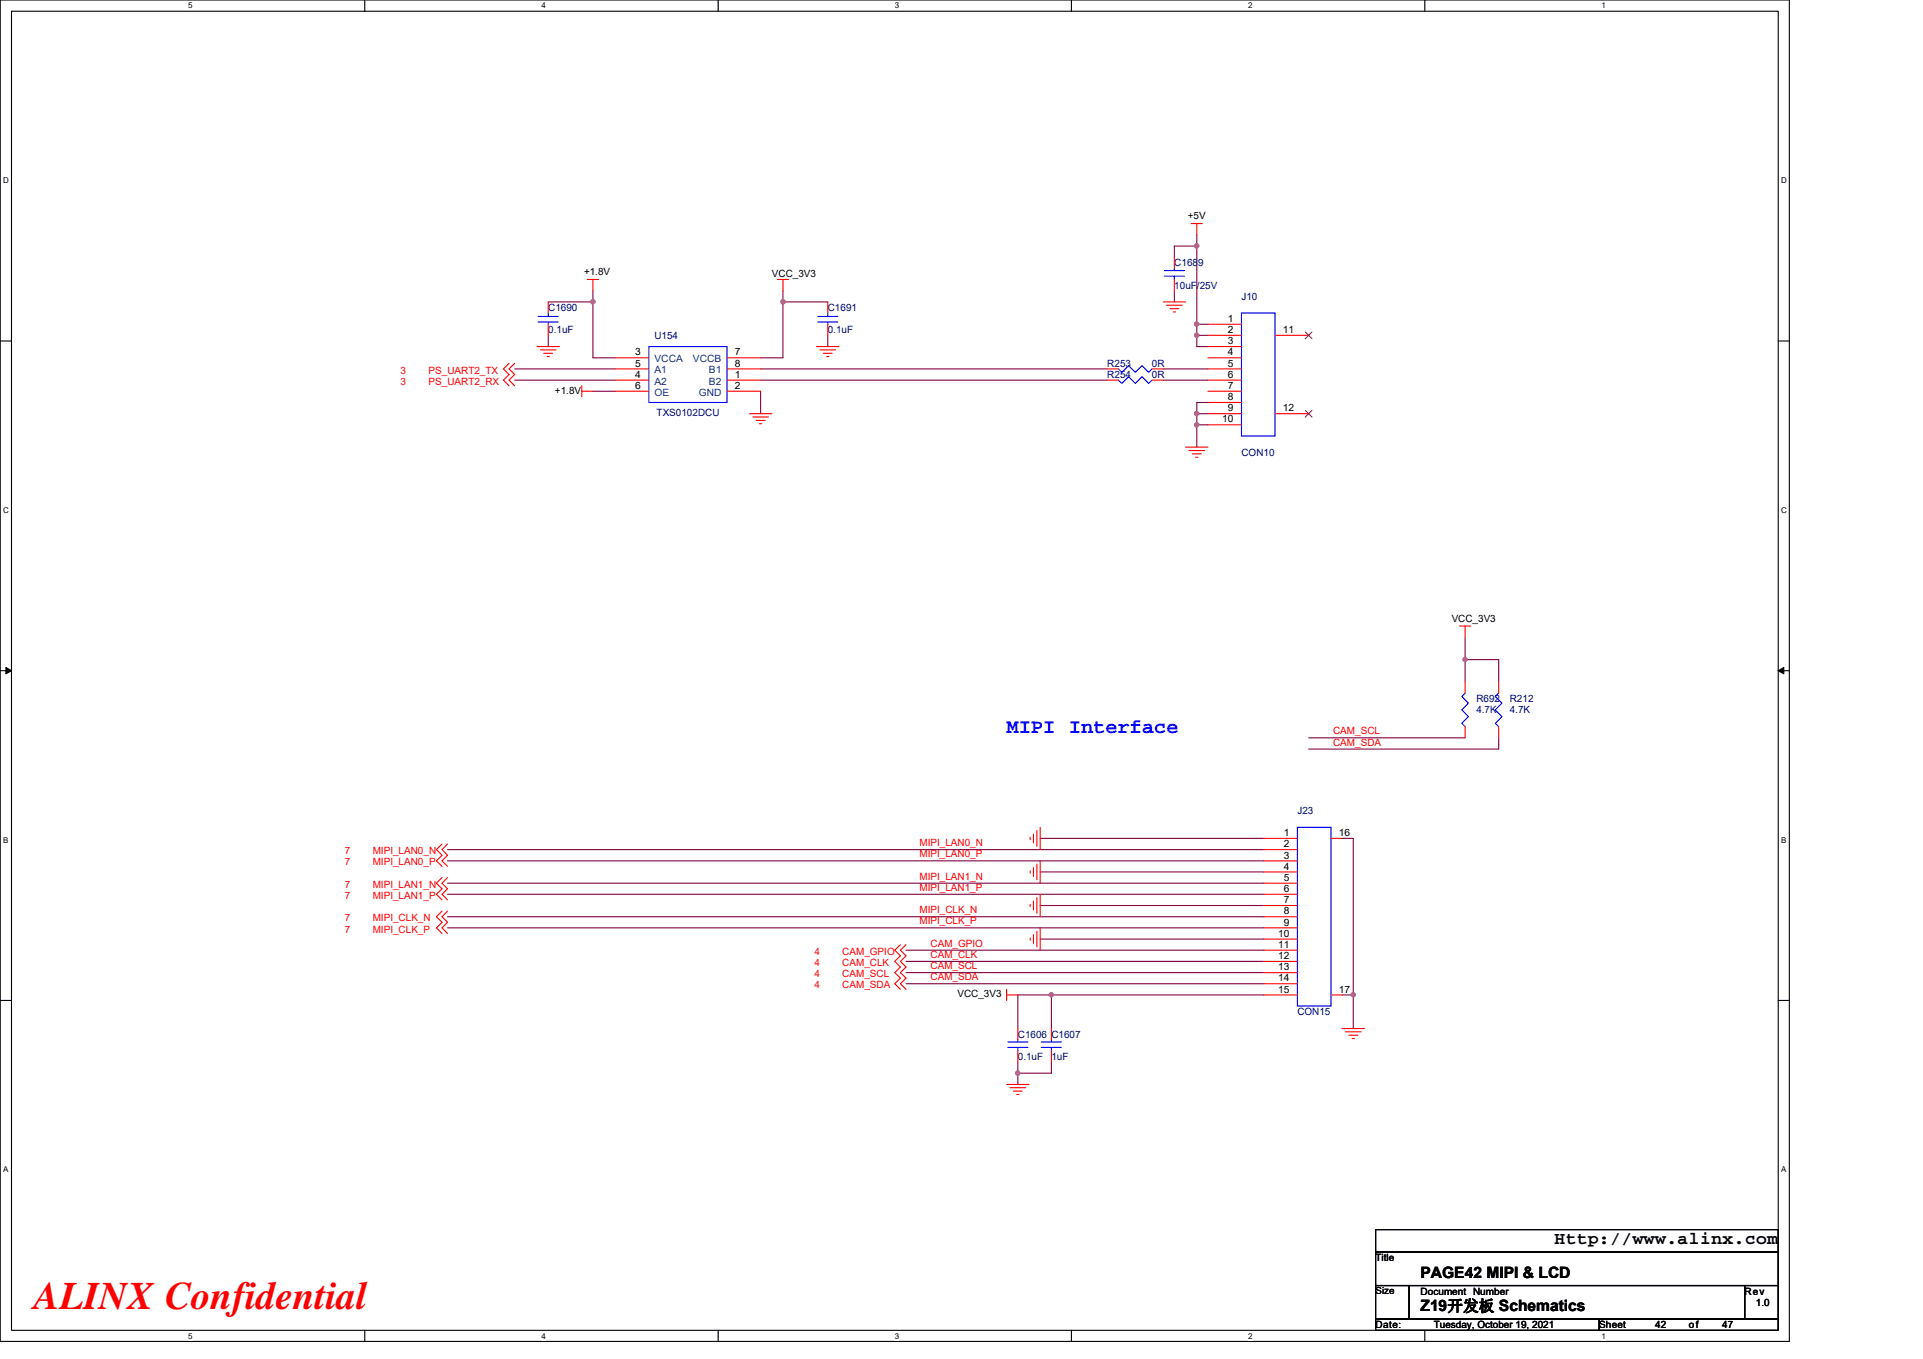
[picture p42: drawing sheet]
<svg xmlns="http://www.w3.org/2000/svg" width="297mm" height="210mm" viewBox="0 0 297 210" stroke-linecap="round" stroke-linejoin="round" font-family="sans-serif">
<defs><g id="words">
<text font-size="6" fill="#f00" x="5.2" y="202.3">ALINX Confidential</text>
<text font-size="3.2" fill="#00f" x="155.5" y="113.2">MIPI Interface</text>
<text font-size="2.8" x="240.1" y="192.3">Http://www.alinx.com</text>
<g font-size="2.4">
<text x="219.4" y="197.4">PAGE42 MIPI &amp; LCD</text>
<text x="219.4" y="202.6">Z19开发板 Schematics</text>
</g>
<g font-size="1.5">
<text x="183.5" y="33.9">+5V</text>
<text x="90.2" y="42.5">+1.8V</text>
<text x="119.2" y="42.9">VCC_3V3</text>
<text x="189.7" y="49.7">1</text>
<text x="189.7" y="51.5">2</text>
<text x="189.7" y="53.2">3</text>
<text x="198.2" y="51.5">11</text>
<text x="98.1" y="56.6">5</text>
<text x="98.1" y="54.9">3</text>
<text x="98.1" y="58.4">4</text>
<text x="113.5" y="56.6">8</text>
<text x="113.5" y="58.4">1</text>
<text x="113.5" y="54.9">7</text>
<text x="189.7" y="54.9">4</text>
<text x="189.7" y="56.6">5</text>
<text x="189.7" y="58.4">6</text>
<text x="85.7" y="60.8">+1.8V</text>
<text x="98.1" y="60.1">6</text>
<text x="113.5" y="60.1">2</text>
<text x="188.8" y="65.3">10</text>
<text x="189.7" y="60.1">7</text>
<text x="189.7" y="61.8">8</text>
<text x="189.7" y="63.6">9</text>
<text x="198.2" y="63.6">12</text>
<text x="224.2" y="96.1">VCC_3V3</text>
<text x="198.3" y="129.2">1</text>
<text x="198.3" y="130.9">2</text>
<text x="206.8" y="129.2">16</text>
<text x="198.3" y="132.7">3</text>
<text x="198.3" y="134.4">4</text>
<text x="198.3" y="136.1">5</text>
<text x="198.3" y="137.8">6</text>
<text x="198.3" y="139.6">7</text>
<text x="198.3" y="141.3">8</text>
<text x="198.3" y="143">9</text>
<text x="197.4" y="144.7">10</text>
<text x="197.4" y="146.5">11</text>
<text x="197.4" y="148.2">12</text>
<text x="197.4" y="149.9">13</text>
<text x="147.9" y="154.1">VCC_3V3</text>
<text x="197.4" y="151.6">14</text>
<text x="197.4" y="153.4">15</text>
<text x="206.8" y="153.4">17</text>
<text x="212.5" y="194.9">Title</text>
<text x="212.5" y="200">Size</text>
<text x="219.4" y="200">Document Number</text>
<text x="269.5" y="200">Rev</text>
<text x="271.2" y="201.8">1.0</text>
<text x="212.5" y="205.2">Date:</text>
<text x="221.5" y="205.2">Tuesday, October 19, 2021</text>
<text x="247" y="205.2">Sheet</text>
<text x="255.7" y="205.2">42</text>
<text x="260.9" y="205.2">of</text>
<text x="266" y="205.2">47</text>
</g>
<g font-size="1.5" fill="#000080">
<text x="181.4" y="41.1">C1689</text>
<text x="181.4" y="44.6">10uF/25V</text>
<text x="191.8" y="46.3">J10</text>
<text x="84.7" y="48">C1690</text>
<text x="84.7" y="51.5">0.1uF</text>
<text x="101.1" y="52.4">U154</text>
<text x="127.9" y="48">C1691</text>
<text x="127.9" y="51.5">0.1uF</text>
<text x="171" y="58.4">R254</text>
<text x="171" y="56.7">R253</text>
<text x="177.9" y="58.4">0R</text>
<text x="177.9" y="56.7">0R</text>
<text x="101.4" y="64.3">TXS0102DCU</text>
<text x="191.8" y="70.5">CON10</text>
<text x="228" y="108.5">R692</text>
<text x="228" y="110.2">4.7K</text>
<text x="233.2" y="108.5">R212</text>
<text x="233.2" y="110.2">4.7K</text>
<text x="200.4" y="125.8">J23</text>
<text x="157.2" y="160.3">C1606 C1607</text>
<text x="200.4" y="156.8">CON15</text>
<text x="157.2" y="163.8">0.1uF</text>
<text x="162.4" y="163.8">1uF</text>
</g>
<g font-size="1.5" fill="#f00">
<text x="61.9" y="59.4">3</text>
<text x="61.9" y="57.7">3</text>
<text x="66.2" y="59.4">PS_UART2_RX</text>
<text x="66.2" y="57.7">PS_UART2_TX</text>
<text x="205.9" y="113.5">CAM_SCL</text>
<text x="205.9" y="115.2">CAM_SDA</text>
<text x="53.3" y="132">7</text>
<text x="57.6" y="132">MIPI_LAN0_N</text>
<text x="142" y="130.7">MIPI_LAN0_N</text>
<text x="53.3" y="133.7">7</text>
<text x="53.3" y="137.2">7</text>
<text x="57.6" y="133.7">MIPI_LAN0_P</text>
<text x="57.6" y="137.2">MIPI_LAN1_N</text>
<text x="142" y="137.6">MIPI_LAN1_P</text>
<text x="142" y="132.5">MIPI_LAN0_P</text>
<text x="142" y="135.9">MIPI_LAN1_N</text>
<text x="53.3" y="138.9">7</text>
<text x="53.3" y="142.3">7</text>
<text x="57.6" y="138.9">MIPI_LAN1_P</text>
<text x="57.6" y="142.3">MIPI_CLK_N</text>
<text x="142" y="141.1">MIPI_CLK_N</text>
<text x="142" y="142.8">MIPI_CLK_P</text>
<text x="53.3" y="144.1">7</text>
<text x="57.6" y="144.1">MIPI_CLK_P</text>
<text x="125.8" y="147.5">4</text>
<text x="125.8" y="149.2">4</text>
<text x="130.1" y="147.5">CAM_GPIO</text>
<text x="130.1" y="149.2">CAM_CLK</text>
<text x="143.7" y="146.3">CAM_GPIO</text>
<text x="143.7" y="148">CAM_CLK</text>
<text x="143.7" y="149.7">CAM_SCL</text>
<text x="125.8" y="151">4</text>
<text x="125.8" y="152.7">4</text>
<text x="130.1" y="151">CAM_SCL</text>
<text x="130.1" y="152.7">CAM_SDA</text>
<text x="143.7" y="151.4">CAM_SDA</text>
</g>
<g font-size="1.5" fill="#004080">
<text x="101.1" y="57.7">A1</text>
<text x="101.1" y="56">VCCA</text>
<text x="101.1" y="59.4">A2</text>
<text x="107" y="56">VCCB</text>
<text x="109.5" y="57.7">B1</text>
<text x="109.5" y="59.4">B2</text>
<text x="101.1" y="61.2">OE</text>
<text x="107.9" y="61.2">GND</text>
</g>
<g font-size="1.2">
<text x="29.1" y="1.3">5</text>
<text x="83.6" y="1.3">4</text>
<text x="138.2" y="1.3">3</text>
<text x="192.8" y="1.3">2</text>
<text x="247.4" y="1.3">1</text>
<text x=".5" y="28.3">D</text>
<text x="275.1" y="28.3">D</text>
<text x=".5" y="79.2">C</text>
<text x="275.1" y="79.2">C</text>
<text x=".5" y="130.2">B</text>
<text x="275.1" y="130.2">B</text>
<text x=".5" y="181.1">A</text>
<text x="275.1" y="181.1">A</text>
<text x="29.1" y="206.8">5</text>
<text x="83.6" y="206.8">4</text>
<text x="138.2" y="206.8">3</text>
<text x="192.8" y="206.8">2</text>
<text x="247.4" y="206.8">1</text>
</g>
</g></defs>
<path d="M0 0h276.4v207.3h-276.4zM1.8 1.7h272.9v203.8h-272.9z" fill="none" stroke="#000" stroke-width=".17"/>
<g fill="#fff">
<path d="M29.1 .2h.6v1.4h-.6z"/>
<path d="M29.1 205.7h.6v1.4h-.6z"/>
</g>
<path d="M56.3 0v1.7M56.3 205.5v1.8" fill="none" stroke="#000" stroke-width=".17"/>
<g fill="#fff">
<path d="M83.6 .2h.7v1.4h-.7z"/>
<path d="M83.6 205.7h.7v1.4h-.7z"/>
</g>
<path d="M110.9 0v1.7M110.9 205.5v1.8" fill="none" stroke="#000" stroke-width=".17"/>
<g fill="#fff">
<path d="M138.2 .2h.7v1.4h-.7z"/>
<path d="M138.2 205.7h.7v1.4h-.7z"/>
</g>
<path d="M165.5 0v1.7M165.5 205.5v1.8" fill="none" stroke="#000" stroke-width=".17"/>
<g fill="#fff">
<path d="M192.8 .2h.6v1.4h-.6z"/>
<path d="M192.8 205.7h.6v1.4h-.6z"/>
</g>
<path d="M220.1 0v1.7M220.1 205.5v1.8" fill="none" stroke="#000" stroke-width=".17"/>
<g fill="#fff">
<path d="M247.4 .2h.6v1.4h-.6z"/>
<path d="M247.4 205.7h.6v1.4h-.6z"/>
<path d="M.5 27.2h.8v1.4h-.8z"/>
<path d="M275.1 27.2h.9v1.4h-.9z"/>
<path d="M.5 78.1h.8v1.4h-.8z"/>
<path d="M275.1 78.1h.9v1.4h-.9z"/>
</g>
<path d="M0 52.7h1.8M274.7 52.7h1.7" fill="none" stroke="#000" stroke-width=".17"/>
<g fill="#fff">
<path d="M.5 129.1h.8v1.4h-.8z"/>
<path d="M275.1 129.1h.8v1.4h-.8z"/>
</g>
<path d="M0 103.6h1.8M274.7 103.6h1.7" fill="none" stroke="#000" stroke-width=".17"/>
<path d="M.9 103.1l.9 .5-.9 .5zM274.7 103.6l.8-.5v1z" fill="#000" stroke="#000" stroke-width=".15"/>
<g fill="#fff">
<path d="M.5 180h.8v1.4h-.8z"/>
<path d="M275.1 180h.8v1.4h-.8z"/>
</g>
<path d="M0 154.6h1.8M274.7 154.6h1.7M212.5 190h62.2v3.5h-62.2zM212.5 193.5h62.2v5.1h-62.2zM212.5 198.6h5.2v5.2h-5.2zM217.7 198.6h51.8v5.2h-51.8zM269.5 198.6h5.2v5.2h-5.2zM212.5 203.8h34.5v1.7h-34.5zM247 203.8h27.7v1.7h-27.7z" fill="none" stroke="#000" stroke-width=".17"/>
<g fill="none" stroke="#800040" stroke-width=".17">
<path d="M184.9 38v12.1M184.9 36.3v1.7M184.9 38h-3.5v1.7M79.5 57h15.5M79.5 58.7h15.5M84.7 46.7h6.9M84.7 51.8v1.8M91.6 44.9v1.8M91.6 46.7v8.6h3.4M117.5 57h53.5M117.5 58.7h53.5M120.9 46.7h7"/>
<path d="M120.9 44.9v1.8M120.9 46.7v8.6h-3.4M127.9 51.8v1.8M179.7 57h6.9M179.7 58.7h6.9M181.4 44.9v1.8M184.9 50.1h1.7M184.9 50.1v1.7M184.9 51.8h1.7M184.9 51.8v1.8h1.7M91.6 60.5h3.4M117.5 60.5v3.4"/>
<path d="M184.9 63.9h1.7M184.9 65.6h1.7M184.9 63.9v1.7M184.9 65.6v3.5M186.6 62.2h-1.7v1.7M226.3 98.5v3.4M202.1 114h24.2M226.3 101.9v3.5M226.3 101.9h5.2v3.5M231.5 114v1.7h-29.4M69.1 138.2h126.1M69.1 131.3h126.1"/>
<path d="M69.1 133h126.1M69.1 136.5h126.1M160.7 129.5h34.5M160.7 134.7h34.5M160.7 139.9h34.5M207.3 129.5h1.7v24.2M69.1 141.6h126.1M69.1 143.4h126.1M140 146.8h55.2M140 148.5h55.2M140 150.3h55.2M140 152h55.2"/>
<path d="M160.7 145.1h34.5M162.4 153.7h32.8M162.4 153.7h-5.2v5.2M162.4 153.7v5.2M207.3 153.7h1.7M209 153.7v5.2M157.2 165.8v1.8M157.2 164.1v1.7M162.4 164.1v1.7h-5.2"/>
</g>
<g fill="#f0f" stroke="#f0f" stroke-width=".17">
<circle cx="157.2" cy="165.8" r=".33"/>
<circle cx="162.4" cy="153.7" r=".34"/>
<circle cx="226.3" cy="101.9" r=".34"/>
<circle cx="184.8" cy="38" r=".34"/>
<circle cx="184.8" cy="50.1" r=".34"/>
<circle cx="184.8" cy="51.8" r=".34"/>
<circle cx="184.8" cy="63.9" r=".34"/>
<circle cx="184.8" cy="65.6" r=".34"/>
<circle cx="91.6" cy="46.6" r=".34"/>
<circle cx="120.9" cy="46.6" r=".34"/>
<circle cx="209" cy="153.7" r=".34"/>
</g>
<g fill="none" stroke="#f00" stroke-width=".17">
<path d="M181.4 39.7v1.8M184 34.5h1.7M184.9 34.5v1.8M78.6 56.1l-.8 .9 .8 .9-.8 .8 .8 .9M79.5 56.1l-.9 .9 .9 .9-.9 .8 .9 .9M82.9 53.6h3.5M83.5 54.1h2.4M84 54.6h1.4M84.5 55.1h.4M84.7 50.1v1.7M84.7 46.7v1.7M89.9 59.6v1.7"/>
<path d="M90.7 43.2h1.8M91.6 43.2v1.7M95 57h5.2M95 55.3h5.2M95 58.7h5.2M112.3 57h5.2M112.3 55.3h5.2M112.3 58.7h5.2M120.1 43.2h1.7M120.9 43.2v1.7M126.1 53.6h3.5M126.7 54.1h2.4"/>
<path d="M127.2 54.6h1.3M127.7 55.1h.3M127.9 50.1v1.7M127.9 46.7v1.7M171 58.7h1.8M171 57h1.8M177.9 58.7h1.8M177.9 57h1.8M179.7 46.7h3.4M180.2 47.2h2.4M180.7 47.7h1.4M181.2 48.2h.4"/>
<path d="M181.4 43.2v1.7M186.6 50.1h5.2M186.6 51.8h5.2M186.6 53.6h5.2M186.6 55.3h5.2M186.6 57h5.2M186.6 58.7h5.2M197 51.8h5.1M89.9 60.5h1.7M95 60.5h5.2M112.3 60.5h5.2M115.8 63.9h3.4"/>
<path d="M116.3 64.4h2.4M116.8 65h1.4M117.3 65.5h.4M183.1 69.1h3.5M183.6 69.6h2.5M184.2 70.1h1.3M184.7 70.7h.3M186.6 60.5h5.2M186.6 62.2h5.2M186.6 63.9h5.2M186.6 65.6h5.2M197 63.9h5.1"/>
<path d="M225.4 96.7h1.8M226.3 96.7v1.8M226.3 112.3v1.7M226.3 105.4v1.7M231.5 112.3v1.7M231.5 105.4v1.7M68.3 130.4l-.9 .9 .9 .8-.9 .9 .9 .9M68.3 135.6l-.9 .9 .9 .8-.9 .9 .9 .8M69.1 130.4l-.8 .9 .8 .8-.8 .9 .8 .9M69.1 135.6l-.8 .9 .8 .8-.8 .9 .8 .8M159.1 129.4v.3M159.1 134.6v.3"/>
<path d="M159.1 139.7v.4M159.6 128.9v1.3M159.6 134v1.4M159.6 139.2v1.4M160.2 128.3v2.5M160.2 133.5v2.4M160.2 138.7v2.4M160.7 127.8v3.5M160.7 133v3.5M160.7 138.2v3.4M195.2 129.5h5.2M195.2 131.3h5.2"/>
<path d="M195.2 133h5.2M195.2 134.7h5.2M195.2 136.5h5.2M195.2 138.2h5.2M195.2 139.9h5.2M205.6 129.5h1.7M68.3 140.8l-.9 .8 .9 .9-.9 .9 .9 .8M69.1 140.8l-.8 .8 .8 .9-.8 .9 .8 .8M139.1 146l-.9 .8 .9 .9-.9 .8 .9 .9-.9 .9 .9 .8-.9 .9 .9 .9M140 146l-.9 .8 .9 .9-.9 .8 .9 .9-.9 .9 .9 .8-.9 .9 .9 .9M155.5 153.7h1.7M155.5 152.9v1.7"/>
<path d="M157.2 158.9v1.7M159.1 144.9v.4M159.6 144.4v1.4M160.2 143.9v2.4M160.7 143.4v3.4M162.4 158.9v1.7M195.2 141.6h5.2M195.2 143.4h5.2M195.2 145.1h5.2M195.2 146.8h5.2M195.2 148.5h5.2M195.2 150.3h5.2"/>
<path d="M195.2 152h5.2M195.2 153.7h5.2M205.6 153.7h1.7M207.3 158.9h3.5M207.8 159.4h2.4M208.3 160h1.4M155.5 167.6h3.5M156 168.1h2.4M156.5 168.6h1.4M157.1 169.1h.3M157.2 162.4v1.7M162.4 162.4v1.7"/>
<path d="M208.9 160.5h.3"/>
</g>
<g fill="none" stroke="#00f" stroke-width=".17">
<path d="M83.1 48.9h3.1M83.1 49.7h3.1M84.7 49.7v.4M84.7 48.4v.5M100.2 53.6h12.1v8.6h-12.1zM126.3 48.9h3.1M126.3 49.7h3.1M127.9 49.7v.4M127.9 48.4v.5M172.8 58.7l.5 .5 1-1 1.1 1 1-1 1 1 .5-.5M172.8 57l.5 .5 1-1 1.1 1 1-1 1 1 .5-.5M179.8 42.7h3.2"/>
<path d="M179.8 41.8h3.2M181.4 41.5v.3M181.4 42.7v.5M191.8 48.4h5.2v19h-5.2zM226.3 107.1l-.5 .5 1 1-1 1.1 1 1-1 1.1 .5 .5M231.5 107.1l-.5 .5 1 1-1 1.1 1 1-1 1.1 .5 .5M200.4 127.8h5.2v27.6h-5.2zM155.7 161.8h3.1M155.7 161h3.1M157.2 160.6v.4M157.2 161.8v.6M160.8 161.8h3.2"/>
<path d="M160.8 161h3.2M162.4 160.6v.4M162.4 161.8v.6"/>
</g>
<path d="M201.6 51.3l1.1 1M202.6 51.3l-1 1M201.6 63.4l1.1 1.1M202.6 63.4l-1 1.1" fill="none" stroke="#804000" stroke-width=".15"/>
<use href="#words"/>
</svg>
